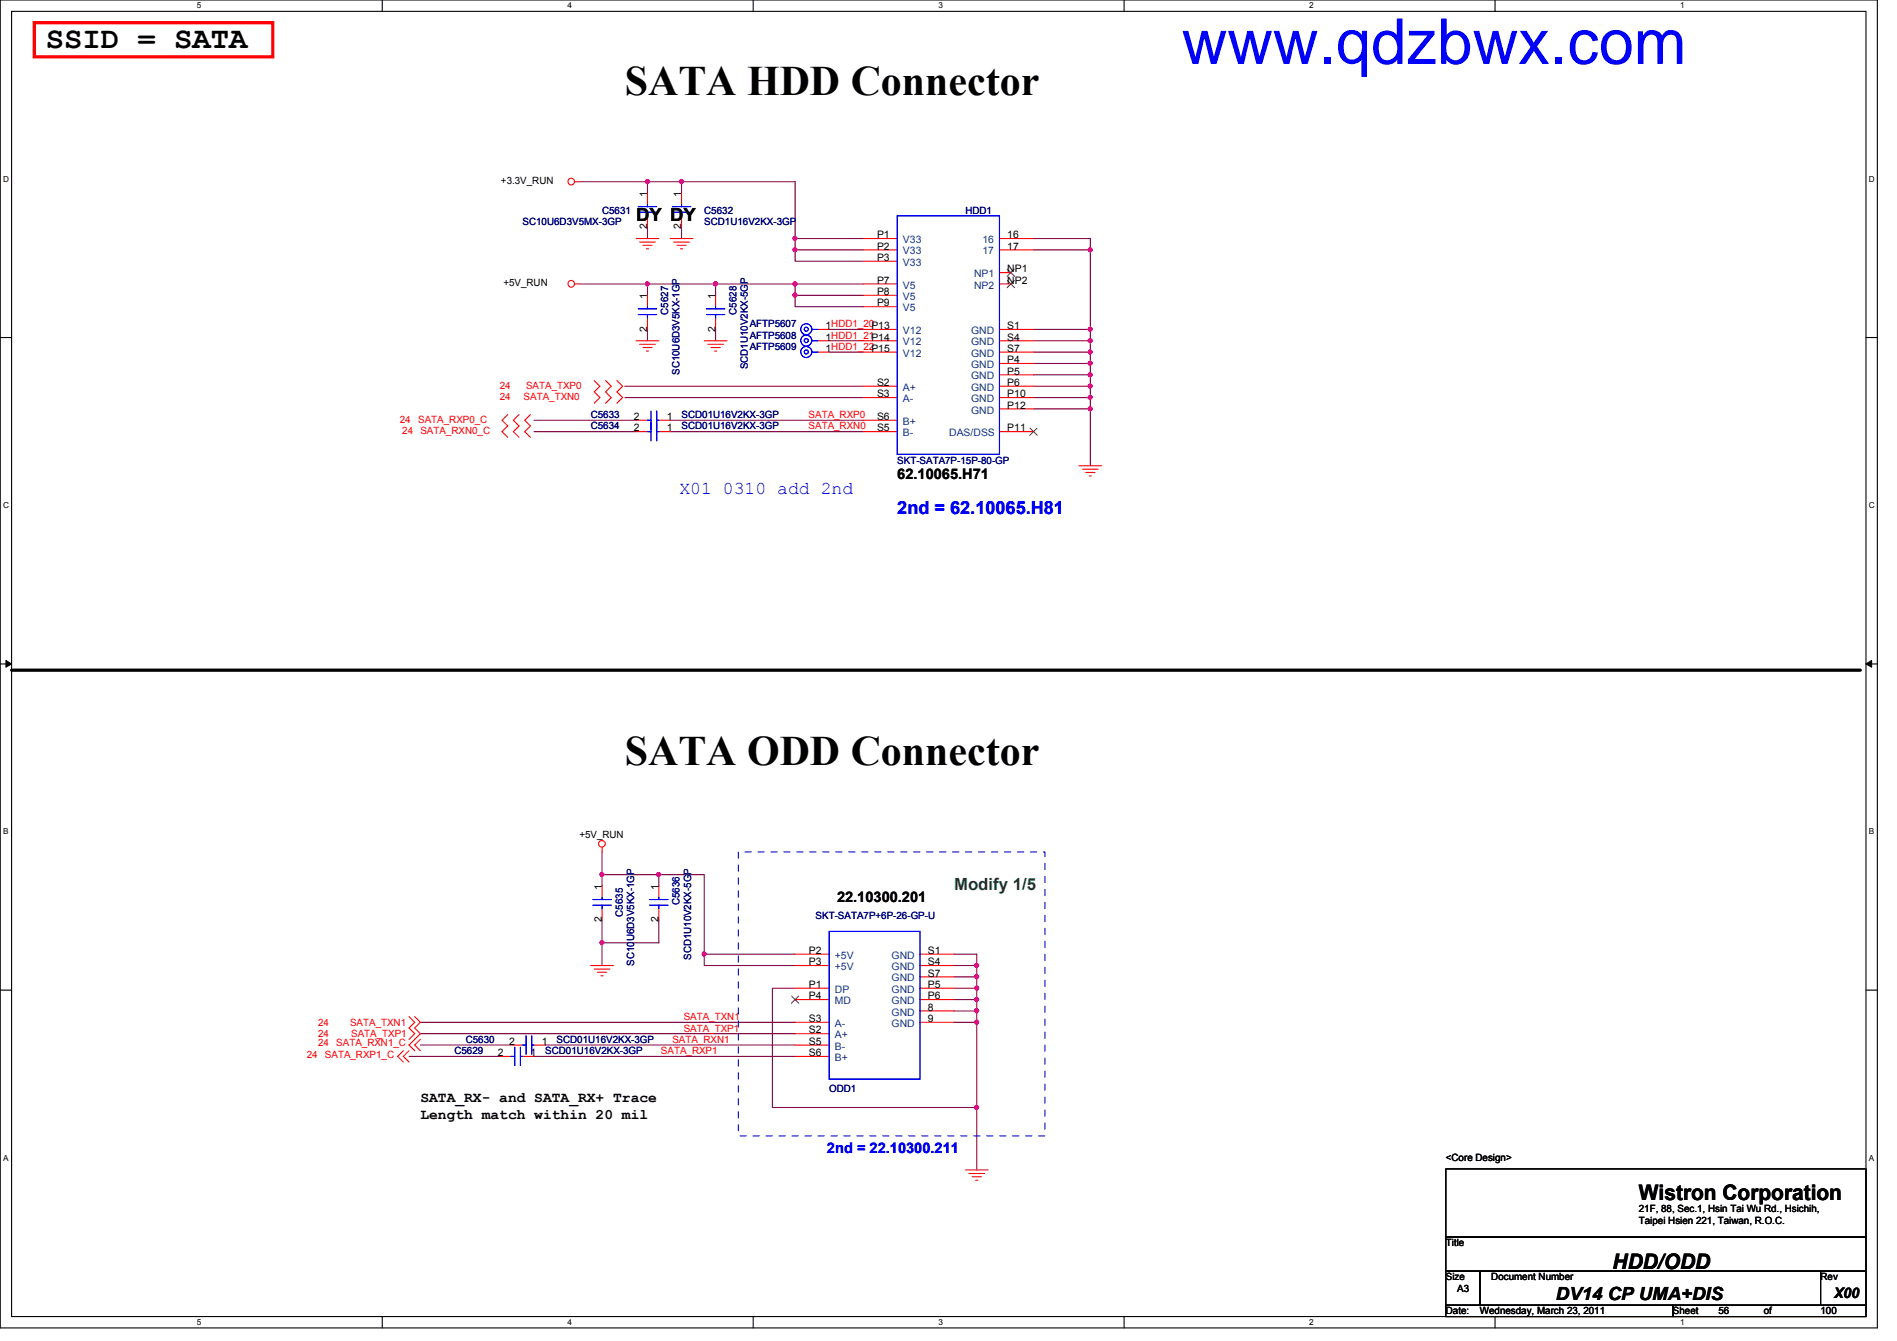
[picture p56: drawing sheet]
<svg xmlns="http://www.w3.org/2000/svg" width="297mm" height="210mm" viewBox="0 0 297 210" stroke-linecap="round" stroke-linejoin="round" font-family="sans-serif">
<defs><g id="words">
<text font-size="9.9" fill="#00f" x="185" y="10">www.qdzbwx.com</text>
<g font-size="6.6">
<text x="97.8" y="14.9">SATA HDD Connector</text>
<text x="97.8" y="119.8">SATA ODD Connector</text>
</g>
<text font-size="4.8" x="7.2" y="7.6">SSID = SATA</text>
<g font-size="3.3">
<text x="256.6" y="187.9">Wistron Corporation</text>
<text x="252.5" y="198.6">HDD/ODD</text>
</g>
<g font-size="2.8">
<text x="99.6" y="34.6">DY DY</text>
<text x="243.6" y="203.5">DV14 CP UMA+DIS</text>
</g>
<g font-size="2.8" fill="#00f">
<text x="106.4" y="77.3">X01 0310 add 2nd</text>
<text x="140.5" y="80.5">2nd = 62.10065.H81</text>
</g>
<text font-size="2.6" fill="#008000" x="149.4" y="139.3">Modify 1/5</text>
<g font-size="2.3">
<text x="140.5" y="75">62.10065.H71</text>
<text x="131.1" y="141.1">22.10300.201</text>
<text x="65.8" y="172.6">SATA_RX- and SATA_RX+ Trace</text>
<text x="65.8" y="175.1">Length match within 20 mil</text>
<text x="287.2" y="203.2">X00</text>
</g>
<text font-size="2.3" fill="#00f" x="129.5" y="180.5">2nd = 22.10300.211</text>
<g font-size="1.6">
<text x="78.4" y="28.8">+3.3V_RUN</text>
<text x="101.3" y="35.9" transform="rotate(-90 101.3 35.9)">2</text>
<text x="101.3" y="30.8" transform="rotate(-90 101.3 30.8)">1</text>
<text x="106.7" y="35.9" transform="rotate(-90 106.7 35.9)">2</text>
<text x="106.7" y="30.8" transform="rotate(-90 106.7 30.8)">1</text>
<text x="137.3" y="37.3">P1</text>
<text x="137.3" y="39.1">P2</text>
<text x="137.3" y="40.9">P3</text>
<text x="157.7" y="37.3">16</text>
<text x="157.7" y="39.1">17</text>
<text x="78.8" y="44.8">+5V_RUN</text>
<text x="101.3" y="46.8" transform="rotate(-90 101.3 46.8)">1</text>
<text x="112" y="46.8" transform="rotate(-90 112 46.8)">1</text>
<text x="137.3" y="44.4">P7</text>
<text x="137.3" y="46.2">P8</text>
<text x="137.3" y="48">P9</text>
<text x="157.7" y="42.6">NP1</text>
<text x="157.7" y="44.4">NP2</text>
<text x="101.3" y="51.9" transform="rotate(-90 101.3 51.9)">2</text>
<text x="112" y="51.9" transform="rotate(-90 112 51.9)">2</text>
<text x="129.3" y="53.3">1HDD1_21P14</text>
<text x="129.3" y="51.5">1HDD1_20P13</text>
<text x="157.7" y="51.5">S1</text>
<text x="157.7" y="53.3">S4</text>
<text x="129.3" y="55.1">1HDD1_22P15</text>
<text x="157.7" y="55.1">S7</text>
<text x="157.7" y="56.9">P4</text>
<text x="157.7" y="58.6">P5</text>
<text x="99.3" y="65.7">2</text>
<text x="104.4" y="65.7">1</text>
<text x="137.3" y="60.4">S2</text>
<text x="137.3" y="62.2">S3</text>
<text x="137.3" y="65.7">S6</text>
<text x="157.7" y="60.4">P6</text>
<text x="157.7" y="62.2">P10</text>
<text x="157.7" y="64">P12</text>
<text x="99.3" y="67.5">2</text>
<text x="104.4" y="67.5">1</text>
<text x="137.3" y="67.5">S5</text>
<text x="157.7" y="67.5">P11</text>
<text x="90.7" y="131.2">+5V_RUN</text>
<text x="94.2" y="139.2" transform="rotate(-90 94.2 139.2)">1</text>
<text x="103.1" y="139.2" transform="rotate(-90 103.1 139.2)">1</text>
<text x="94.2" y="144.4" transform="rotate(-90 94.2 144.4)">2</text>
<text x="103.1" y="144.4" transform="rotate(-90 103.1 144.4)">2</text>
<text x="126.7" y="149.3">P2</text>
<text x="145.3" y="149.3">S1</text>
<text x="126.7" y="154.6">P1</text>
<text x="126.7" y="151.1">P3</text>
<text x="145.3" y="151.1">S4</text>
<text x="145.3" y="152.9">S7</text>
<text x="145.3" y="154.6">P5</text>
<text x="126.7" y="161.8">S2</text>
<text x="126.7" y="160">S3</text>
<text x="126.7" y="156.4">P4</text>
<text x="145.3" y="156.4">P6</text>
<text x="145.3" y="158.2">8</text>
<text x="145.3" y="160">9</text>
<text x="77.9" y="165.3">2</text>
<text x="79.7" y="163.5">2</text>
<text x="83.1" y="165.3">1</text>
<text x="84.8" y="163.5">1</text>
<text x="126.7" y="163.5">S5</text>
<text x="126.7" y="165.3">S6</text>
<text x="226.4" y="181.7">&lt;Core Design&gt;</text>
<text x="256.6" y="189.7">21F, 88, Sec.1, Hsin Tai Wu Rd., Hsichih,</text>
<text x="256.6" y="191.6">Taipei Hsien 221, Taiwan, R.O.C.</text>
<text x="226.4" y="195.1">Title</text>
<text x="226.4" y="200.4">Size</text>
<text x="228.2" y="202.2">A3</text>
<text x="233.5" y="200.4">Document Number</text>
<text x="285.1" y="200.4">Rev</text>
<text x="226.4" y="205.7">Date:</text>
<text x="231.7" y="205.7">Wednesday, March 23, 2011</text>
<text x="262" y="205.7">Sheet</text>
<text x="269.1" y="205.7">56</text>
<text x="276.2" y="205.7">of</text>
<text x="285.1" y="205.7">100</text>
</g>
<g font-size="1.6" fill="#000080">
<text x="81.8" y="35.2">SC10U6D3V5MX-3GP</text>
<text x="94.3" y="33.4">C5631</text>
<text x="110.3" y="33.4">C5632</text>
<text x="110.3" y="35.2">SCD1U16V2KX-3GP</text>
<text x="151.2" y="33.4">HDD1</text>
<text x="104.6" y="49.2" transform="rotate(-90 104.6 49.2)">C5627</text>
<text x="115.3" y="49.2" transform="rotate(-90 115.3 49.2)">C5628</text>
<text x="117.4" y="53">AFTP5608</text>
<text x="117.4" y="51.2">AFTP5607</text>
<text x="106.4" y="58.7" transform="rotate(-90 106.4 58.7)">SC10U6D3V5KX-1GP</text>
<text x="117.1" y="57.8" transform="rotate(-90 117.1 57.8)">SCD1U10V2KX-5GP</text>
<text x="117.4" y="54.8">AFTP5609</text>
<text x="92.5" y="65.4">C5633</text>
<text x="106.7" y="65.4">SCD01U16V2KX-3GP</text>
<text x="92.5" y="67.2">C5634</text>
<text x="106.7" y="67.2">SCD01U16V2KX-3GP</text>
<text x="140.5" y="72.6">SKT-SATA7P-15P-80-GP</text>
<text x="97.5" y="143.5" transform="rotate(-90 97.5 143.5)">C5635</text>
<text x="106.4" y="141.7" transform="rotate(-90 106.4 141.7)">C5636</text>
<text x="127.7" y="143.8">SKT-SATA7P+6P-26-GP-U</text>
<text x="99.3" y="151.1" transform="rotate(-90 99.3 151.1)">SC10U6D3V5KX-1GP</text>
<text x="108.2" y="150.2" transform="rotate(-90 108.2 150.2)">SCD1U10V2KX-5GP</text>
<text x="71.2" y="165">C5629</text>
<text x="72.9" y="163.2">C5630</text>
<text x="85.4" y="165">SCD01U16V2KX-3GP</text>
<text x="87.2" y="163.2">SCD01U16V2KX-3GP</text>
<text x="129.8" y="170.9">ODD1</text>
</g>
<g font-size="1.6" fill="#004080">
<text x="141.4" y="38.1">V33</text>
<text x="141.4" y="39.8">V33</text>
<text x="141.4" y="41.6">V33</text>
<text x="153.8" y="38.1">16</text>
<text x="153.8" y="39.8">17</text>
<text x="141.4" y="45.2">V5</text>
<text x="141.4" y="46.9">V5</text>
<text x="152.5" y="43.4">NP1</text>
<text x="152.5" y="45.2">NP2</text>
<text x="141.4" y="48.7">V5</text>
<text x="141.4" y="52.3">V12</text>
<text x="152.1" y="52.3">GND</text>
<text x="141.4" y="54.1">V12</text>
<text x="141.4" y="55.8">V12</text>
<text x="152.1" y="54.1">GND</text>
<text x="152.1" y="55.8">GND</text>
<text x="152.1" y="57.6">GND</text>
<text x="152.1" y="59.4">GND</text>
<text x="141.4" y="61.2">A+</text>
<text x="141.4" y="62.9">A-</text>
<text x="152.1" y="61.2">GND</text>
<text x="152.1" y="62.9">GND</text>
<text x="152.1" y="64.7">GND</text>
<text x="141.4" y="66.5">B+</text>
<text x="141.4" y="68.3">B-</text>
<text x="148.6" y="68.3">DAS/DSS</text>
<text x="130.7" y="155.4">DP</text>
<text x="130.7" y="150.1">+5V</text>
<text x="130.7" y="151.8">+5V</text>
<text x="139.6" y="150.1">GND</text>
<text x="139.6" y="151.8">GND</text>
<text x="139.6" y="153.6">GND</text>
<text x="139.6" y="155.4">GND</text>
<text x="130.7" y="160.7">A-</text>
<text x="130.7" y="157.2">MD</text>
<text x="139.6" y="157.2">GND</text>
<text x="139.6" y="159">GND</text>
<text x="139.6" y="160.7">GND</text>
<text x="130.7" y="162.5">A+</text>
<text x="130.7" y="164.3">B-</text>
<text x="130.7" y="166.1">B+</text>
</g>
<g font-size="1.6" fill="#f00">
<text x="78.3" y="62.6">24</text>
<text x="78.3" y="60.8">24</text>
<text x="82" y="62.6">SATA_TXN0</text>
<text x="82.4" y="60.8">SATA_TXP0</text>
<text x="126.6" y="65.4">SATA_RXP0</text>
<text x="62.6" y="66.2">24</text>
<text x="63" y="67.9">24</text>
<text x="65.5" y="66.2">SATA_RXP0_C</text>
<text x="65.8" y="67.9">SATA_RXN0_C</text>
<text x="126.6" y="67.2">SATA_RXN0</text>
<text x="49.8" y="160.6">24</text>
<text x="54.8" y="160.6">SATA_TXN1</text>
<text x="107.1" y="159.7">SATA_TXN1</text>
<text x="107.1" y="161.5">SATA_TXP1</text>
<text x="48" y="165.6">24</text>
<text x="49.8" y="162.3">24</text>
<text x="49.8" y="163.8">24</text>
<text x="50.9" y="165.6">SATA_RXP1_C</text>
<text x="52.7" y="163.8">SATA_RXN1_C</text>
<text x="55" y="162.3">SATA_TXP1</text>
<text x="103.5" y="165">SATA_RXP1</text>
<text x="105.3" y="163.2">SATA_RXN1</text>
</g>
<g font-size="1.3">
<text x="30.8" y="1.3">5</text>
<text x="88.9" y="1.3">4</text>
<text x="146.9" y="1.3">3</text>
<text x="205" y="1.3">2</text>
<text x="263.1" y="1.3">1</text>
<text x=".5" y="28.4">D</text>
<text x="292.6" y="28.4">D</text>
<text x=".5" y="79.5">C</text>
<text x="292.6" y="79.5">C</text>
<text x=".5" y="130.6">B</text>
<text x="292.6" y="130.6">B</text>
<text x=".5" y="181.7">A</text>
<text x="292.6" y="181.7">A</text>
<text x="30.8" y="207.4">5</text>
<text x="88.9" y="207.4">4</text>
<text x="146.9" y="207.4">3</text>
<text x="205" y="207.4">2</text>
<text x="263.1" y="207.4">1</text>
</g>
</g></defs>
<path d="M0 0h294v207.9h-294zM1.8 1.8h290.4v204.3h-290.4z" fill="none" stroke="#000" stroke-width=".17"/>
<g fill="#fff">
<path d="M30.8 .2h.7v1.4h-.7z"/>
<path d="M30.8 206.2h.7v1.4h-.7z"/>
</g>
<path d="M59.9 0v1.8M59.9 206.1v1.8" fill="none" stroke="#000" stroke-width=".17"/>
<g fill="#fff">
<path d="M88.9 .2h.6v1.4h-.6z"/>
<path d="M88.9 206.2h.6v1.4h-.6z"/>
</g>
<path d="M117.9 0v1.8M117.9 206.1v1.8" fill="none" stroke="#000" stroke-width=".17"/>
<g fill="#fff">
<path d="M146.9 .2h.7v1.4h-.7z"/>
<path d="M146.9 206.2h.7v1.4h-.7z"/>
</g>
<path d="M176 0v1.8M176 206.1v1.8" fill="none" stroke="#000" stroke-width=".17"/>
<g fill="#fff">
<path d="M205 .2h.7v1.4h-.7z"/>
<path d="M205 206.2h.7v1.4h-.7z"/>
</g>
<path d="M234.1 0v1.8M234.1 206.1v1.8" fill="none" stroke="#000" stroke-width=".17"/>
<g fill="#fff">
<path d="M263.1 .2h.7v1.4h-.7z"/>
<path d="M263.1 206.2h.7v1.4h-.7z"/>
<path d="M.5 27.3h.9v1.4h-.9z"/>
<path d="M292.6 27.3h.9v1.4h-.9z"/>
<path d="M.5 78.4h.9v1.4h-.9z"/>
<path d="M292.6 78.4h.9v1.4h-.9z"/>
</g>
<path d="M0 52.8h1.8M292.2 52.8h1.8" fill="none" stroke="#000" stroke-width=".17"/>
<g fill="#fff">
<path d="M.5 129.5h.8v1.4h-.8z"/>
<path d="M292.6 129.5h.9v1.4h-.9z"/>
</g>
<path d="M0 103.9h1.8M292.2 103.9h1.8" fill="none" stroke="#000" stroke-width=".17"/>
<path d="M.9 103.4l.9 .5-.9 .5zM292.2 103.9l.9-.5v1z" fill="#000"/>
<path d="M.9 103.4l.9 .5-.9 .5zM292.2 103.9l.9-.5v1z" fill="none" stroke="#000" stroke-width=".16"/>
<g fill="#fff">
<path d="M.5 180.5h.8v1.4h-.8z"/>
<path d="M292.6 180.5h.9v1.4h-.9z"/>
</g>
<path d="M0 155h1.8M292.2 155h1.8" fill="none" stroke="#000" stroke-width=".17"/>
<path d="M124.5 46.2v1.8h10.7M161.8 51.6h8.9M170.7 64v8.9" fill="none" stroke="#800040" stroke-width=".17"/>
<circle cx="170.7" cy="64" r=".32" fill="#f0f"/>
<circle cx="170.7" cy="64" r=".32" fill="none" stroke="#f0f" stroke-width=".17"/>
<path d="M101.4 44.4h10.7M97.8 62.2h37.4M97.8 60.5h37.4" fill="none" stroke="#800040" stroke-width=".17"/>
<circle cx="112" cy="44.4" r=".32" fill="#f0f"/>
<circle cx="112" cy="44.4" r=".32" fill="none" stroke="#f0f" stroke-width=".17"/>
<circle cx="101.4" cy="44.4" r=".32" fill="#f0f"/>
<circle cx="101.4" cy="44.4" r=".32" fill="none" stroke="#f0f" stroke-width=".17"/>
<path d="M90.7 44.4h10.7v1.8M101.4 51.6v1.7M112.1 44.4v1.8M112.1 51.6v1.7M124.5 44.4h10.7" fill="none" stroke="#800040" stroke-width=".17"/>
<circle cx="124.5" cy="44.4" r=".32" fill="#f0f"/>
<circle cx="124.5" cy="44.4" r=".32" fill="none" stroke="#f0f" stroke-width=".17"/>
<path d="M170.7 51.6v1.7" fill="none" stroke="#800040" stroke-width=".17"/>
<circle cx="170.7" cy="51.5" r=".32" fill="#f0f"/>
<circle cx="170.7" cy="51.5" r=".32" fill="none" stroke="#f0f" stroke-width=".17"/>
<path d="M161.8 56.9h8.9" fill="none" stroke="#800040" stroke-width=".17"/>
<circle cx="170.7" cy="56.9" r=".32" fill="#f0f"/>
<circle cx="170.7" cy="56.9" r=".32" fill="none" stroke="#f0f" stroke-width=".17"/>
<path d="M161.8 37.3h8.9M170.7 39.1v12.5M161.8 53.3h8.9M161.8 58.7h8.9M170.7 55.1v1.8M64 165.4h14.3M83.6 165.4h40.9M85.4 163.6h39.1" fill="none" stroke="#800040" stroke-width=".17"/>
<circle cx="170.7" cy="58.6" r=".32" fill="#f0f"/>
<circle cx="170.7" cy="58.6" r=".32" fill="none" stroke="#f0f" stroke-width=".17"/>
<path d="M161.8 39.1h8.9" fill="none" stroke="#800040" stroke-width=".17"/>
<circle cx="170.7" cy="39.1" r=".32" fill="#f0f"/>
<circle cx="170.7" cy="39.1" r=".32" fill="none" stroke="#f0f" stroke-width=".17"/>
<path d="M124.5 28.4v8.9M161.8 55.1h8.9" fill="none" stroke="#800040" stroke-width=".17"/>
<circle cx="170.7" cy="55.1" r=".32" fill="#f0f"/>
<circle cx="170.7" cy="55.1" r=".32" fill="none" stroke="#f0f" stroke-width=".17"/>
<path d="M161.8 60.5h8.9" fill="none" stroke="#800040" stroke-width=".17"/>
<circle cx="170.7" cy="60.4" r=".32" fill="#f0f"/>
<circle cx="170.7" cy="60.4" r=".32" fill="none" stroke="#f0f" stroke-width=".17"/>
<path d="M170.7 37.3v1.8M170.7 56.9v7.1" fill="none" stroke="#800040" stroke-width=".17"/>
<circle cx="170.7" cy="62.2" r=".32" fill="#f0f"/>
<circle cx="170.7" cy="62.2" r=".32" fill="none" stroke="#f0f" stroke-width=".17"/>
<path d="M170.7 53.3v1.8" fill="none" stroke="#800040" stroke-width=".17"/>
<circle cx="170.7" cy="53.3" r=".32" fill="#f0f"/>
<circle cx="170.7" cy="53.3" r=".32" fill="none" stroke="#f0f" stroke-width=".17"/>
<path d="M124.5 37.3h10.7" fill="none" stroke="#800040" stroke-width=".17"/>
<circle cx="124.5" cy="37.3" r=".32" fill="#f0f"/>
<circle cx="124.5" cy="37.3" r=".32" fill="none" stroke="#f0f" stroke-width=".17"/>
<path d="M101.4 28.4v1.8M124.5 28.4h-17.8v1.8" fill="none" stroke="#800040" stroke-width=".17"/>
<circle cx="106.7" cy="28.4" r=".32" fill="#f0f"/>
<circle cx="106.7" cy="28.4" r=".32" fill="none" stroke="#f0f" stroke-width=".17"/>
<path d="M90.7 28.4h10.7M101.4 35.6v1.7M106.7 35.6v1.7M124.5 39.1h10.7M83.6 65.8h16M83.6 67.6h16M104.9 67.6h30.3M104.9 65.8h30.3M161.8 62.2h8.9" fill="none" stroke="#800040" stroke-width=".17"/>
<circle cx="124.5" cy="39.1" r=".32" fill="#f0f"/>
<circle cx="124.5" cy="39.1" r=".32" fill="none" stroke="#f0f" stroke-width=".17"/>
<path d="M101.4 28.4h5.3M124.5 37.3v1.8" fill="none" stroke="#800040" stroke-width=".17"/>
<circle cx="101.4" cy="28.4" r=".32" fill="#f0f"/>
<circle cx="101.4" cy="28.4" r=".32" fill="none" stroke="#f0f" stroke-width=".17"/>
<path d="M94.3 138.7v-1.8h8.9v1.8M103.2 144v3.6h-8.9" fill="none" stroke="#800040" stroke-width=".17"/>
<circle cx="103.1" cy="136.9" r=".32" fill="#f0f"/>
<circle cx="103.1" cy="136.9" r=".32" fill="none" stroke="#f0f" stroke-width=".17"/>
<circle cx="94.2" cy="136.9" r=".32" fill="#f0f"/>
<circle cx="94.2" cy="136.9" r=".32" fill="none" stroke="#f0f" stroke-width=".17"/>
<path d="M94.3 144v3.6M110.3 149.4v1.7h14.2" fill="none" stroke="#800040" stroke-width=".17"/>
<circle cx="110.2" cy="149.3" r=".32" fill="#f0f"/>
<circle cx="110.2" cy="149.3" r=".32" fill="none" stroke="#f0f" stroke-width=".17"/>
<path d="M103.2 136.9h7.1M94.3 147.6v3.5M110.3 149.4h14.2" fill="none" stroke="#800040" stroke-width=".17"/>
<circle cx="94.2" cy="147.5" r=".32" fill="#f0f"/>
<circle cx="94.2" cy="147.5" r=".32" fill="none" stroke="#f0f" stroke-width=".17"/>
<path d="M124.5 46.2h10.7" fill="none" stroke="#800040" stroke-width=".17"/>
<circle cx="124.5" cy="46.2" r=".32" fill="#f0f"/>
<circle cx="124.5" cy="46.2" r=".32" fill="none" stroke="#f0f" stroke-width=".17"/>
<path d="M112.1 44.4h12.4v1.8" fill="none" stroke="#800040" stroke-width=".17"/>
<circle cx="112" cy="44.4" r=".32" fill="#f0f"/>
<circle cx="112" cy="44.4" r=".32" fill="none" stroke="#f0f" stroke-width=".17"/>
<path d="M124.5 39.1v1.8h10.7M129.8 51.6h5.4M129.8 53.3h5.4M129.8 55.1h5.4M161.8 64h8.9M94.3 133.3v3.6M110.3 136.9v12.5M149.4 149.4h3.5v1.7M149.4 151.1h3.5M152.9 151.1v1.8h-3.5" fill="none" stroke="#800040" stroke-width=".17"/>
<circle cx="152.9" cy="151.1" r=".32" fill="#f0f"/>
<circle cx="152.9" cy="151.1" r=".32" fill="none" stroke="#f0f" stroke-width=".17"/>
<path d="M152.9 152.9v1.8h-3.5" fill="none" stroke="#800040" stroke-width=".17"/>
<circle cx="152.9" cy="152.9" r=".32" fill="#f0f"/>
<circle cx="152.9" cy="152.9" r=".32" fill="none" stroke="#f0f" stroke-width=".17"/>
<path d="M152.9 154.7v1.8h-3.5" fill="none" stroke="#800040" stroke-width=".17"/>
<circle cx="152.9" cy="154.7" r=".32" fill="#f0f"/>
<circle cx="152.9" cy="154.7" r=".32" fill="none" stroke="#f0f" stroke-width=".17"/>
<path d="M152.9 158.2v1.8h-3.5" fill="none" stroke="#800040" stroke-width=".17"/>
<circle cx="152.9" cy="158.2" r=".32" fill="#f0f"/>
<circle cx="152.9" cy="158.2" r=".32" fill="none" stroke="#f0f" stroke-width=".17"/>
<path d="M152.9 156.5v1.7h-3.5" fill="none" stroke="#800040" stroke-width=".17"/>
<circle cx="152.9" cy="156.4" r=".32" fill="#f0f"/>
<circle cx="152.9" cy="156.4" r=".32" fill="none" stroke="#f0f" stroke-width=".17"/>
<path d="M124.5 154.7h-3.6v18.7h32" fill="none" stroke="#800040" stroke-width=".17"/>
<circle cx="152.9" cy="173.3" r=".32" fill="#f0f"/>
<circle cx="152.9" cy="173.3" r=".32" fill="none" stroke="#f0f" stroke-width=".17"/>
<path d="M152.9 160v23.1" fill="none" stroke="#800040" stroke-width=".17"/>
<circle cx="152.9" cy="160" r=".32" fill="#f0f"/>
<circle cx="152.9" cy="160" r=".32" fill="none" stroke="#f0f" stroke-width=".17"/>
<path d="M65.8 160h58.7M65.8 161.8h58.7M65.8 163.6h14.2" fill="none" stroke="#800040" stroke-width=".17"/>
<g fill="none" stroke="#f00" stroke-width=".17">
<path d="M90 28.4h.7M99.6 37.3h3.6M100.2 37.9h2.4M100.7 38.4h1.4M101.2 38.9h.4M101.4 30.2v1.8M101.4 33.8v1.8M104.9 37.3h3.6M105.5 37.9h2.4M106 38.4h1.4M106.5 38.9h.4M106.7 30.2v1.8"/>
<path d="M106.7 33.8v1.8M135.2 37.3h5.3M135.2 39.1h5.3M156.5 37.3h5.3M156.5 39.1h5.3M90 44.4h.7M93 59.6l.9 .9-.9 .8 .9 .9-.9 .9M94.8 59.6l.9 .9-.9 .8 .9 .9-.9 .9M96.6 59.6l.9 .9-.9 .8 .9 .9-.9 .9M99.6 53.3h3.6M100.2 53.9h2.4M100.7 54.4h1.4"/>
<path d="M101.2 54.9h.4M101.4 46.2v1.8M101.4 49.8v1.8M110.3 53.3h3.5M110.8 53.9h2.5M111.3 54.4h1.5M111.9 54.9h.3M112.1 46.2v1.8M112.1 49.8v1.8M128.1 51.6h1.7M128.1 53.3h1.7M128.1 55.1h1.7"/>
<path d="M135.2 51.6h5.3M135.2 53.3h5.3M135.2 55.1h5.3M135.2 40.9h5.3M135.2 44.4h5.3M135.2 46.2h5.3M135.2 48h5.3M156.5 51.6h5.3M156.5 53.3h5.3M156.5 55.1h5.3M156.5 56.9h5.3M156.5 58.7h5.3"/>
<path d="M156.5 44.4h1.8M156.5 42.7h1.8M79.5 64.9l-.9 .9 .9 .9-.9 .9 .9 .9M81.3 64.9l-.9 .9 .9 .9-.9 .9 .9 .9M83.1 64.9l-.9 .9 .9 .9-.9 .9 .9 .9M99.6 67.6h1.8M99.6 65.8h1.8M103.2 67.6h1.7M103.2 65.8h1.7M135.2 60.5h5.3M135.2 62.2h5.3M135.2 67.6h5.3"/>
<path d="M135.2 65.8h5.3M156.5 60.5h5.3M156.5 62.2h5.3M156.5 67.6h5.3M156.5 64h5.3M168.9 72.9h3.6M169.5 73.4h2.5M170 74h1.4M170.6 74.5h.3M94.3 132.6v.7M94.3 138.7v1.8M103.2 138.7v1.8"/>
<path d="M64 159.1l.9 .9-.9 .9 .9 .9-.9 .9M64.9 159.1l.9 .9-.9 .9 .9 .9-1.8 1.8 .9 .9M92.5 151.1h3.6M93 151.7h2.5M93.6 152.2h1.4M94.1 152.7h.3M94.3 142.2v1.8M103.2 142.2v1.8M124.5 149.4h5.3M124.5 151.1h5.3M124.5 154.7h5.3M124.5 156.5h5.3"/>
<path d="M144.1 149.4h5.3M144.1 151.1h5.3M144.1 152.9h5.3M144.1 154.7h5.3M144.1 156.5h5.3M144.1 158.2h5.3M63.2 164.5l-.9 .9 .9 .8M64 164.5l-.8 .9 .8 .8M65.8 162.7l-.9 .9 .9 .9M78.3 165.4h1.7M80 163.6h1.8M81.8 165.4h1.8"/>
<path d="M83.6 163.6h1.8M124.5 161.8h5.3M124.5 160h5.3M124.5 163.6h5.3M124.5 165.4h5.3M144.1 160h5.3M151.2 183.1h3.5M151.7 183.7h2.5M152.2 184.2h1.5M152.8 184.7h.3"/>
<circle cx="89.4" cy="28.4" r=".52"/>
<circle cx="89.4" cy="44.4" r=".52"/>
<circle cx="94.3" cy="132.1" r=".52"/>
</g>
<path d="M226.4 183h65.8v10.6h-65.8zM226.4 193.6h65.8v5.4h-65.8zM226.4 199h5.3v5.3h-5.3zM231.7 199h53.4v5.3h-53.4zM285.1 199h7.1v5.3h-7.1zM226.4 204.3h35.6v1.8h-35.6zM262 204.3h30.2v1.8h-30.2z" fill="none" stroke="#000" stroke-width=".17"/>
<path d="M5.4 3.6h37.3v5.3h-37.3z" fill="none" stroke="#f00" stroke-width=".51"/>
<path d="M1.8 104.9h289.5" fill="none" stroke="#000" stroke-width=".51"/>
<path d="M115.6 133.3h48v44.5h-48z" fill="none" stroke="#00f" stroke-width=".16" stroke-dasharray="1 1 1 1 1 1 1 1"/>
<g fill="none" stroke="#00f" stroke-width=".17">
<path d="M99.9 33.2h2.9M99.9 32.3h2.9M101.4 32v.3M101.4 33.2v.6M105.3 32.3h2.9M105.3 33.2h2.9M106.7 32v.3M106.7 33.2v.6M140.5 33.8h16v37.3h-16zM99.9 48.3h2.9M99.9 49.2h2.9M101.4 48v.3"/>
<path d="M101.4 49.2v.6M110.6 49.2h2.9M110.6 48.3h2.9M112.1 48v.3M112.1 49.2v.6M127.2 55.1h.9M127.2 53.3h.9M127.2 51.6h.9M101.4 65.8h.5M101.4 67.6h.5M101.9 64.3v2.9M101.9 66.1v2.9"/>
<path d="M102.8 65.8h.4M102.8 67.6h.4M102.8 64.3v2.9M102.8 66.1v2.9M92.8 140.8h2.9M92.8 141.7h2.9M94.3 140.5v.3M94.3 141.7v.5M101.7 140.8h2.9M101.7 141.7h2.9M103.2 140.5v.3M103.2 141.7v.5"/>
<path d="M129.8 145.8h14.3v23.1h-14.3zM80 165.4h.6M80.6 163.9v2.9M81.5 163.9v2.9M81.5 165.4h.3M81.8 163.6h.6M82.4 162.1v2.9M83.3 163.6h.3M83.3 162.1v2.9"/>
<circle cx="126.3" cy="55.1" r=".32"/>
<circle cx="126.3" cy="51.5" r=".32"/>
<circle cx="126.3" cy="53.3" r=".32"/>
<circle cx="126.3" cy="51.5" r=".87"/>
<circle cx="126.3" cy="55.1" r=".87"/>
<circle cx="126.3" cy="53.3" r=".87"/>
</g>
<path d="M157.7 42.1l1.2 1.2M157.7 43.9l1.2 1.1M158.8 42.1l-1.1 1.2M158.8 43.9l-1.1 1.1M161.3 67l1.1 1.2M162.4 67l-1.2 1.2M123.9 155.9l1.2 1.2M125 155.9l-1.1 1.2" fill="none" stroke="#804000" stroke-width=".16"/>
<circle cx="170.7" cy="64" r=".32" fill="#f0f"/>
<circle cx="170.7" cy="64" r=".32" fill="none" stroke="#f0f" stroke-width=".17"/>
<circle cx="112" cy="44.4" r=".32" fill="#f0f"/>
<circle cx="112" cy="44.4" r=".32" fill="none" stroke="#f0f" stroke-width=".17"/>
<circle cx="101.4" cy="44.4" r=".32" fill="#f0f"/>
<circle cx="101.4" cy="44.4" r=".32" fill="none" stroke="#f0f" stroke-width=".17"/>
<circle cx="124.5" cy="44.4" r=".32" fill="#f0f"/>
<circle cx="124.5" cy="44.4" r=".32" fill="none" stroke="#f0f" stroke-width=".17"/>
<circle cx="170.7" cy="51.5" r=".32" fill="#f0f"/>
<circle cx="170.7" cy="51.5" r=".32" fill="none" stroke="#f0f" stroke-width=".17"/>
<circle cx="170.7" cy="56.9" r=".32" fill="#f0f"/>
<circle cx="170.7" cy="56.9" r=".32" fill="none" stroke="#f0f" stroke-width=".17"/>
<circle cx="170.7" cy="58.6" r=".32" fill="#f0f"/>
<circle cx="170.7" cy="58.6" r=".32" fill="none" stroke="#f0f" stroke-width=".17"/>
<circle cx="170.7" cy="39.1" r=".32" fill="#f0f"/>
<circle cx="170.7" cy="39.1" r=".32" fill="none" stroke="#f0f" stroke-width=".17"/>
<circle cx="170.7" cy="55.1" r=".32" fill="#f0f"/>
<circle cx="170.7" cy="55.1" r=".32" fill="none" stroke="#f0f" stroke-width=".17"/>
<circle cx="170.7" cy="60.4" r=".32" fill="#f0f"/>
<circle cx="170.7" cy="60.4" r=".32" fill="none" stroke="#f0f" stroke-width=".17"/>
<circle cx="170.7" cy="62.2" r=".32" fill="#f0f"/>
<circle cx="170.7" cy="62.2" r=".32" fill="none" stroke="#f0f" stroke-width=".17"/>
<circle cx="170.7" cy="53.3" r=".32" fill="#f0f"/>
<circle cx="170.7" cy="53.3" r=".32" fill="none" stroke="#f0f" stroke-width=".17"/>
<circle cx="124.5" cy="37.3" r=".32" fill="#f0f"/>
<circle cx="124.5" cy="37.3" r=".32" fill="none" stroke="#f0f" stroke-width=".17"/>
<circle cx="106.7" cy="28.4" r=".32" fill="#f0f"/>
<circle cx="106.7" cy="28.4" r=".32" fill="none" stroke="#f0f" stroke-width=".17"/>
<circle cx="124.5" cy="39.1" r=".32" fill="#f0f"/>
<circle cx="124.5" cy="39.1" r=".32" fill="none" stroke="#f0f" stroke-width=".17"/>
<circle cx="101.4" cy="28.4" r=".32" fill="#f0f"/>
<circle cx="101.4" cy="28.4" r=".32" fill="none" stroke="#f0f" stroke-width=".17"/>
<circle cx="103.1" cy="136.9" r=".32" fill="#f0f"/>
<circle cx="103.1" cy="136.9" r=".32" fill="none" stroke="#f0f" stroke-width=".17"/>
<circle cx="94.2" cy="136.9" r=".32" fill="#f0f"/>
<circle cx="94.2" cy="136.9" r=".32" fill="none" stroke="#f0f" stroke-width=".17"/>
<circle cx="110.2" cy="149.3" r=".32" fill="#f0f"/>
<circle cx="110.2" cy="149.3" r=".32" fill="none" stroke="#f0f" stroke-width=".17"/>
<circle cx="94.2" cy="147.5" r=".32" fill="#f0f"/>
<circle cx="94.2" cy="147.5" r=".32" fill="none" stroke="#f0f" stroke-width=".17"/>
<circle cx="124.5" cy="46.2" r=".32" fill="#f0f"/>
<circle cx="124.5" cy="46.2" r=".32" fill="none" stroke="#f0f" stroke-width=".17"/>
<circle cx="112" cy="44.4" r=".32" fill="#f0f"/>
<circle cx="112" cy="44.4" r=".32" fill="none" stroke="#f0f" stroke-width=".17"/>
<circle cx="152.9" cy="151.1" r=".32" fill="#f0f"/>
<circle cx="152.9" cy="151.1" r=".32" fill="none" stroke="#f0f" stroke-width=".17"/>
<circle cx="152.9" cy="152.9" r=".32" fill="#f0f"/>
<circle cx="152.9" cy="152.9" r=".32" fill="none" stroke="#f0f" stroke-width=".17"/>
<circle cx="152.9" cy="154.7" r=".32" fill="#f0f"/>
<circle cx="152.9" cy="154.7" r=".32" fill="none" stroke="#f0f" stroke-width=".17"/>
<circle cx="152.9" cy="158.2" r=".32" fill="#f0f"/>
<circle cx="152.9" cy="158.2" r=".32" fill="none" stroke="#f0f" stroke-width=".17"/>
<circle cx="152.9" cy="156.4" r=".32" fill="#f0f"/>
<circle cx="152.9" cy="156.4" r=".32" fill="none" stroke="#f0f" stroke-width=".17"/>
<circle cx="152.9" cy="173.3" r=".32" fill="#f0f"/>
<circle cx="152.9" cy="173.3" r=".32" fill="none" stroke="#f0f" stroke-width=".17"/>
<circle cx="152.9" cy="160" r=".32" fill="#f0f"/>
<circle cx="152.9" cy="160" r=".32" fill="none" stroke="#f0f" stroke-width=".17"/>
<use href="#words"/>
</svg>
